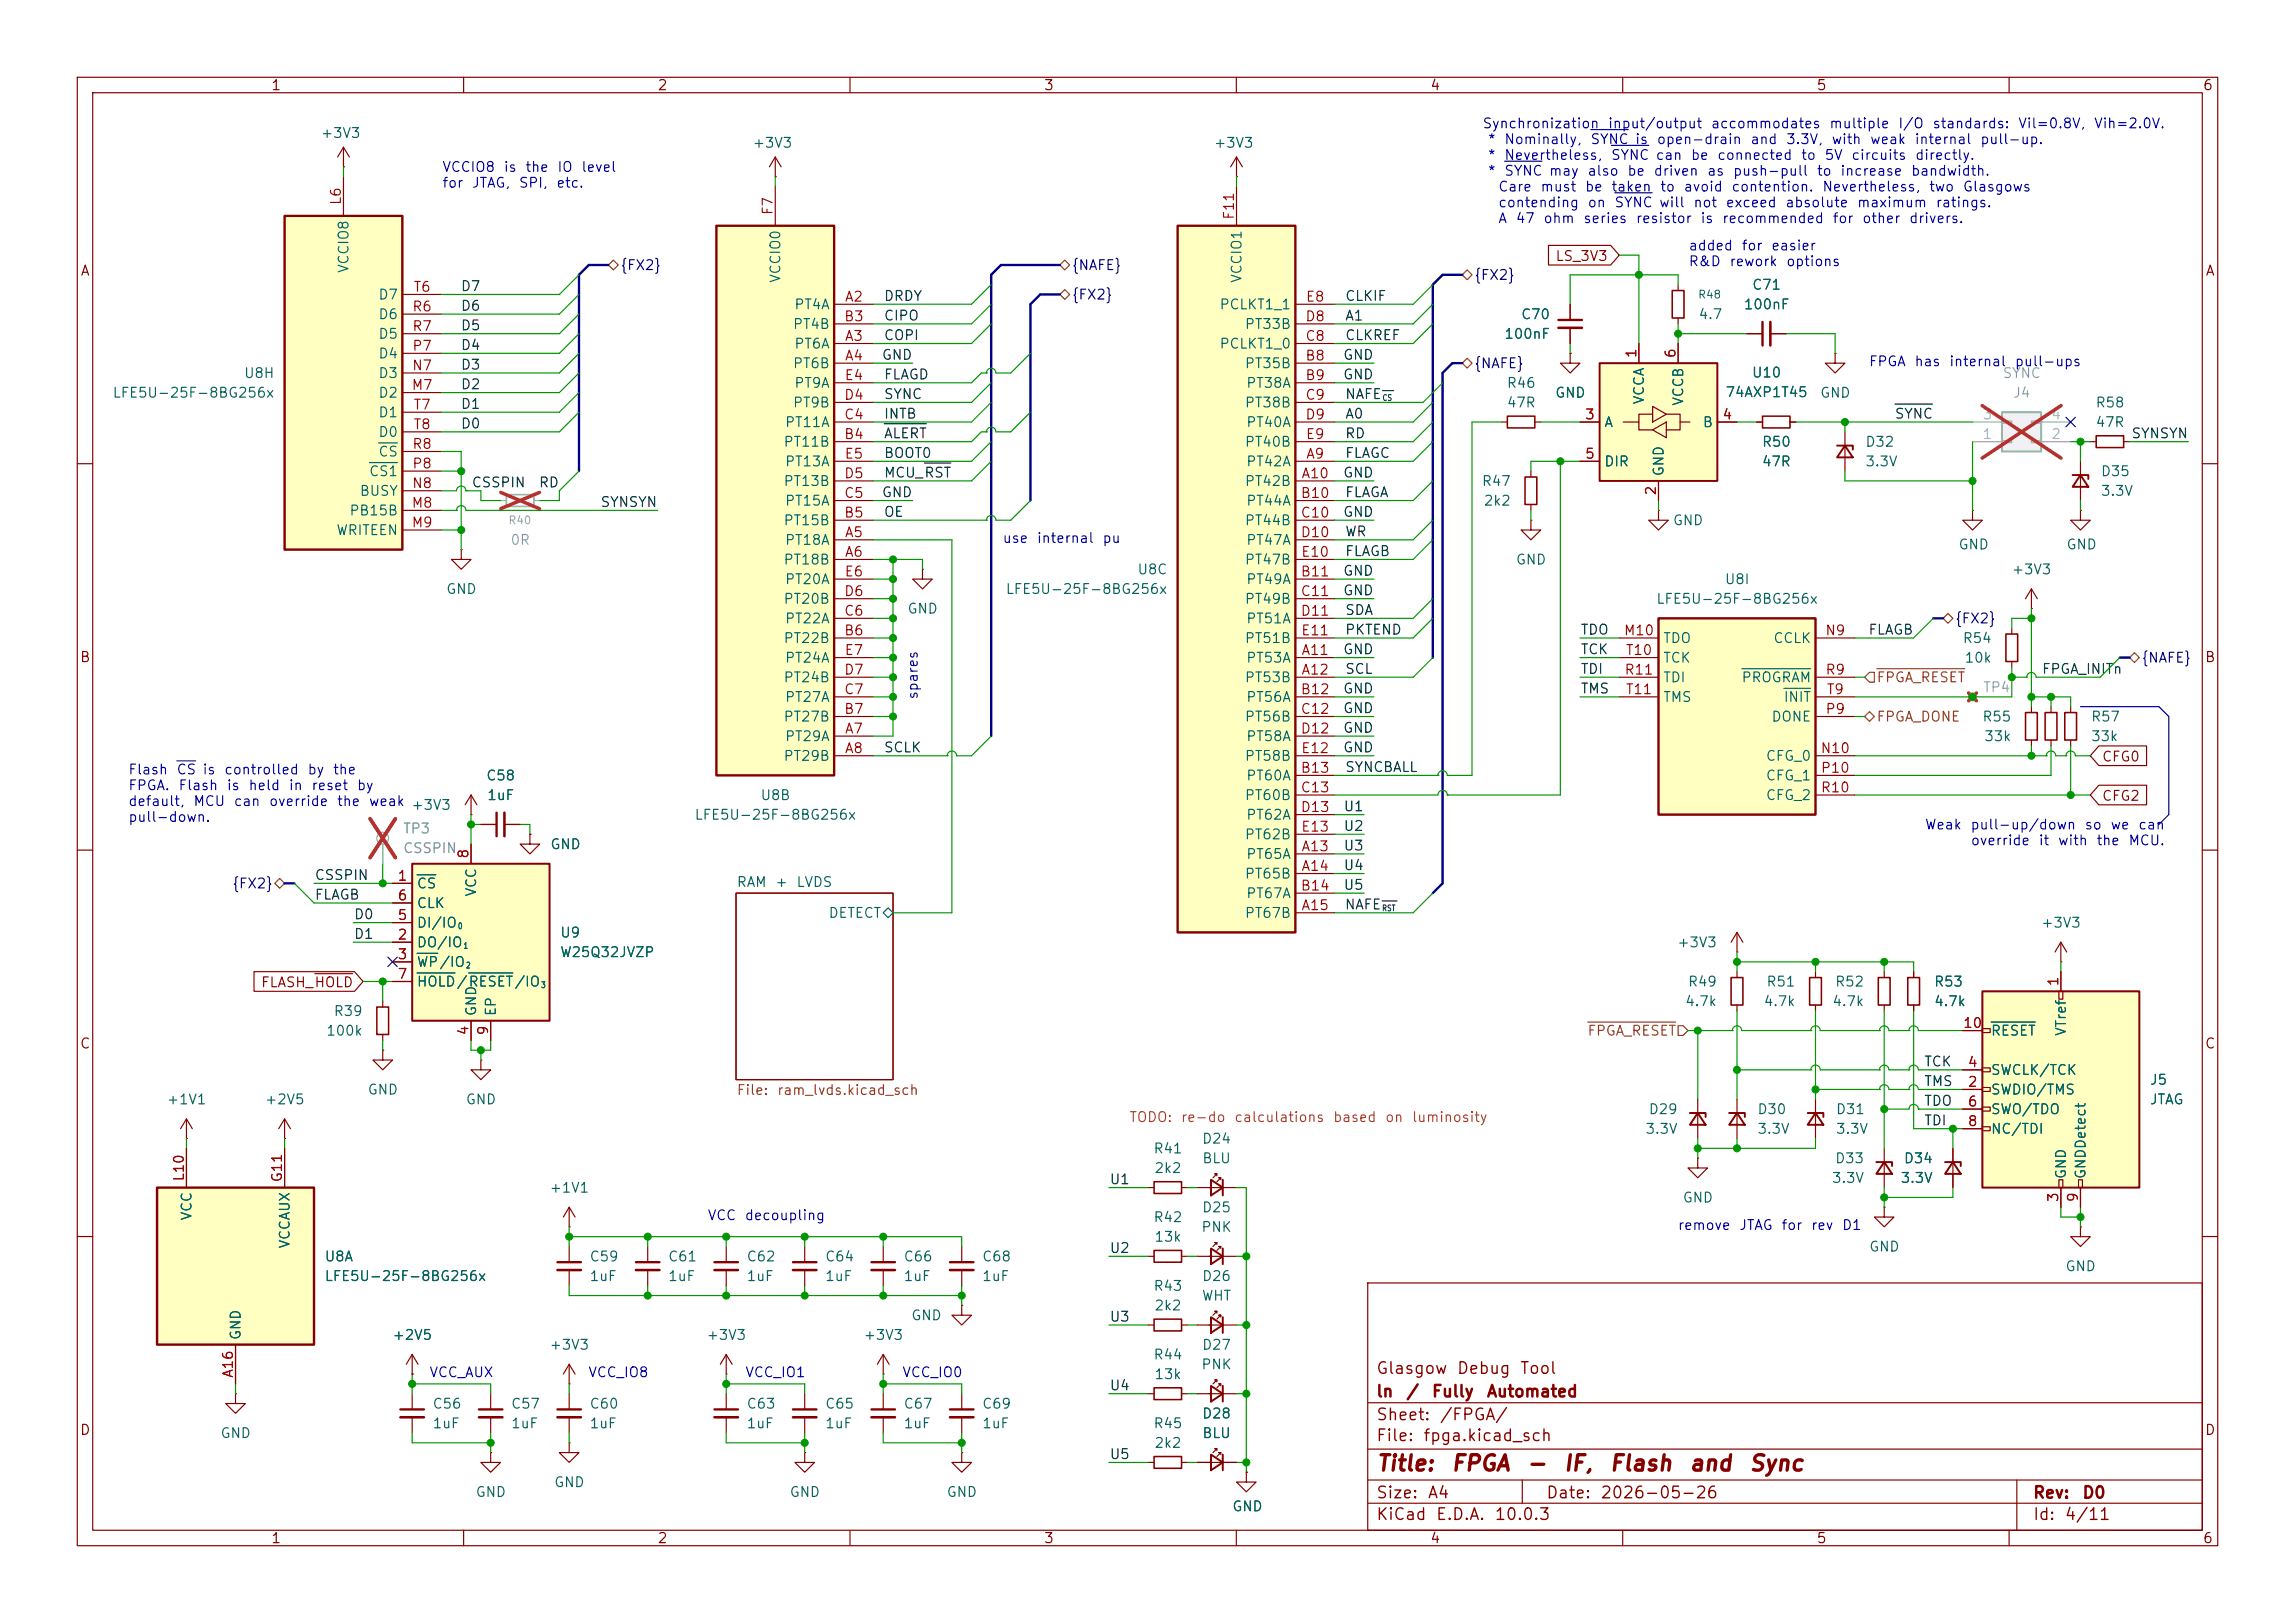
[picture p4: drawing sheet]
<svg xmlns="http://www.w3.org/2000/svg" width="297mm" height="210mm" viewBox="0 0 297 210" stroke-linecap="round" stroke-linejoin="round" font-family="sans-serif">
<defs><g id="words">
<g font-size="2" fill="#840000">
<text x="178" y="190.8">Title:</text>
<text x="187.7" y="190.8">FPGA</text>
<text x="197.4" y="190.8">-</text>
<text x="202.2" y="190.8">IF,</text>
<text x="208.2" y="190.8">Flash</text>
<text x="218.5" y="190.8">and</text>
<text x="226.2" y="190.8">Sync</text>
</g>
<g font-size="1.5" fill="#840000">
<text x="178" y="178.2">Glasgow</text>
<text x="188.4" y="178.2">Debug</text>
<text x="196.6" y="178.2">Tool</text>
<text x="178" y="184.2">Sheet:</text>
<text x="178" y="181.2">ln</text>
<text x="181.9" y="181.2">/</text>
<text x="185.2" y="181.2">Fully</text>
<text x="186.2" y="184.2">/FPGA/</text>
<text x="192.3" y="181.2">Automated</text>
<text x="178" y="186.9">File:</text>
<text x="184.1" y="186.9">fpga.kicad_sch</text>
<text x="178" y="197.1">KiCad</text>
<text x="178" y="194.3">Size:</text>
<text x="184.7" y="194.3">A4</text>
<text x="185.7" y="197.1">E.D.A.</text>
<text x="193.3" y="197.1">10.0.3</text>
<text x="200" y="194.3">Date:</text>
<text x="207" y="194.3">2026-05-26</text>
<text x="263" y="194.3">Rev:</text>
<text x="263" y="197.1">Id:</text>
<text x="267.1" y="197.1">4/11</text>
<text x="269.4" y="194.3">D0</text>
</g>
<g font-size="1.3" fill="#840000">
<text x="35" y="12">1</text>
<text x="85" y="12">2</text>
<text x="135" y="12">3</text>
<text x="185" y="12">4</text>
<text x="235" y="12">5</text>
<text x="285" y="12">6</text>
<text x="10.3" y="36">A</text>
<text x="201.2" y="34.1">LS_3V3</text>
<text x="285.3" y="36">A</text>
<text x="10.3" y="86">B</text>
<text x="285.3" y="86">B</text>
<text x="271.9" y="98.9">CFG0</text>
<text x="271.9" y="103.9">CFG2</text>
<text x="33.7" y="128.1">FLASH_HOLD</text>
<text x="10.3" y="136">C</text>
<text x="285.3" y="136">C</text>
<text x="10.3" y="186">D</text>
<text x="285.3" y="186">D</text>
<text x="35" y="200">1</text>
<text x="85" y="200">2</text>
<text x="135" y="200">3</text>
<text x="185" y="200">4</text>
<text x="235" y="200">5</text>
<text x="285" y="200">6</text>
</g>
<g font-size="1.3" fill="#0000c2">
<text x="191.8" y="16.9">Synchronization</text>
<text x="208" y="16.9">input/output</text>
<text x="221.3" y="16.9">accommodates</text>
<text x="236.6" y="16.9">multiple</text>
<text x="245.6" y="16.9">I/O</text>
<text x="250" y="16.9">standards:</text>
<text x="261.1" y="16.9">Vil=0.8V,</text>
<text x="270.9" y="16.9">Vih=2.0V.</text>
<text x="57.1" y="22.6">VCCIO8</text>
<text x="65.1" y="22.6">is</text>
<text x="67.9" y="22.6">the</text>
<text x="72" y="22.6">IO</text>
<text x="75.1" y="22.6">level</text>
<text x="192.4" y="19">*</text>
<text x="192.4" y="21">*</text>
<text x="192.4" y="23.1">*</text>
<text x="194.6" y="19">Nominally,</text>
<text x="194.6" y="21">Nevertheless,</text>
<text x="194.6" y="23.1">SYNC may</text>
<text x="205.3" y="23.1">also</text>
<text x="205.7" y="19">SYNC is</text>
<text x="208.4" y="21">SYNC can</text>
<text x="210.5" y="23.1">be</text>
<text x="213.9" y="23.1">driven</text>
<text x="214.3" y="19">open-drain</text>
<text x="218.7" y="21">be</text>
<text x="220.8" y="23.1">as</text>
<text x="222.1" y="21">connected</text>
<text x="224.2" y="23.1">push-pull</text>
<text x="226.4" y="19">and</text>
<text x="231" y="19">3.3V,</text>
<text x="233" y="21">to</text>
<text x="235" y="23.1">to</text>
<text x="236" y="21">5V</text>
<text x="236.9" y="19">with</text>
<text x="238.1" y="23.1">increase</text>
<text x="239.5" y="21">circuits</text>
<text x="241.9" y="19">weak</text>
<text x="247.2" y="23.1">bandwidth.</text>
<text x="247.7" y="19">internal</text>
<text x="247.7" y="21">directly.</text>
<text x="256.2" y="19">pull-up.</text>
<text x="57.1" y="24.6">for</text>
<text x="61" y="24.6">JTAG,</text>
<text x="67.1" y="24.6">SPI,</text>
<text x="71.9" y="24.6">etc.</text>
<text x="193.8" y="25.1">Care</text>
<text x="193.8" y="27.1">contending</text>
<text x="193.8" y="29.2">A</text>
<text x="196.1" y="29.2">47</text>
<text x="199.3" y="25.1">must</text>
<text x="199.6" y="29.2">ohm</text>
<text x="204.8" y="29.2">series</text>
<text x="205" y="25.1">be</text>
<text x="205.4" y="27.1">on</text>
<text x="208.4" y="25.1">taken</text>
<text x="208.8" y="27.1">SYNC will</text>
<text x="211.6" y="29.2">resistor</text>
<text x="214.7" y="25.1">to</text>
<text x="217.8" y="25.1">avoid</text>
<text x="219.1" y="27.1">not</text>
<text x="220" y="29.2">is</text>
<text x="222.8" y="29.2">recommended</text>
<text x="223.2" y="27.1">exceed</text>
<text x="224" y="25.1">contention.</text>
<text x="231" y="27.1">absolute</text>
<text x="235.7" y="25.1">Nevertheless,</text>
<text x="237.1" y="29.2">for</text>
<text x="240.2" y="27.1">maximum</text>
<text x="240.9" y="29.2">other</text>
<text x="247" y="29.2">drivers.</text>
<text x="249.5" y="25.1">two</text>
<text x="250.4" y="27.1">ratings.</text>
<text x="253.9" y="25.1">Glasgows</text>
<text x="218.4" y="32.7">added</text>
<text x="218.4" y="34.8">R&amp;D</text>
<text x="223.7" y="34.8">rework</text>
<text x="225.3" y="32.7">for</text>
<text x="229.1" y="32.7">easier</text>
<text x="231.1" y="34.8">options</text>
<text x="241.8" y="47.7">FPGA</text>
<text x="247.7" y="47.7">has</text>
<text x="252.2" y="47.7">internal</text>
<text x="260.6" y="47.7">pull-ups</text>
<text x="129.7" y="70.6">use</text>
<text x="134.1" y="70.6">internal</text>
<text x="142.6" y="70.6">pu</text>
<text x="119.1" y="90.6" transform="rotate(-90 119.1 90.6)">spares</text>
<text x="16.5" y="100.5">Flash</text>
<text x="22.8" y="100.5">CS is</text>
<text x="28.9" y="100.5">controlled</text>
<text x="39.7" y="100.5">by</text>
<text x="43" y="100.5">the</text>
<text x="16.5" y="102.6">FPGA.</text>
<text x="16.5" y="104.6">default,</text>
<text x="16.5" y="106.7">pull-down.</text>
<text x="23" y="102.6">Flash</text>
<text x="24.9" y="104.6">MCU</text>
<text x="29.3" y="102.6">is</text>
<text x="30.2" y="104.6">can</text>
<text x="32.1" y="102.6">held</text>
<text x="34.7" y="104.6">override</text>
<text x="37.3" y="102.6">in</text>
<text x="40.2" y="102.6">reset</text>
<text x="43.5" y="104.6">the</text>
<text x="46.1" y="102.6">by</text>
<text x="47.6" y="104.6">weak</text>
<text x="249" y="107.6">Weak</text>
<text x="254.9" y="107.6">pull-up/down</text>
<text x="269.7" y="107.6">so</text>
<text x="273" y="107.6">we</text>
<text x="276.6" y="107.6">can</text>
<text x="254.9" y="109.7">override</text>
<text x="263.7" y="109.7">it</text>
<text x="266.2" y="109.7">with</text>
<text x="271.2" y="109.7">the</text>
<text x="275.4" y="109.7">MCU.</text>
<text x="91.5" y="158.2">VCC</text>
<text x="96.3" y="158.2">decoupling</text>
<text x="217" y="159.5">remove</text>
<text x="225" y="159.5">JTAG</text>
<text x="230.4" y="159.5">for</text>
<text x="234.3" y="159.5">rev</text>
<text x="238.3" y="159.5">D1</text>
<text x="55.5" y="178.5">VCC_AUX</text>
<text x="76" y="178.5">VCC_IO8</text>
<text x="96.4" y="178.5">VCC_IO1</text>
<text x="116.7" y="178.5">VCC_IO0</text>
</g>
<g font-size="1.3" fill="#006464">
<text x="41.4" y="18.2">+3V3</text>
<text x="97.3" y="19.4">+3V3</text>
<text x="157" y="19.4">+3V3</text>
<text x="45.4" y="35.4" transform="rotate(-90 45.4 35.4)">VCCIO8</text>
<text x="48.9" y="41.6">D6</text>
<text x="48.9" y="39.1">D7</text>
<text x="101.3" y="36.7" transform="rotate(-90 101.3 36.7)">VCCIO0</text>
<text x="102.7" y="40.3">PT4A</text>
<text x="157.7" y="40.3">PCLKT1_1</text>
<text x="161" y="36.7" transform="rotate(-90 161 36.7)">VCCIO1</text>
<text x="196.8" y="41.6">C70</text>
<text x="219.7" y="41.6">4.7</text>
<text x="225.6" y="40.3">100nF</text>
<text x="226.7" y="37.8">C71</text>
<text x="48.9" y="46.7">D4</text>
<text x="48.9" y="44.2">D5</text>
<text x="102.5" y="48">PT6B</text>
<text x="102.5" y="42.9">PT4B</text>
<text x="102.7" y="45.4">PT6A</text>
<text x="157.7" y="45.4">PCLKT1_0</text>
<text x="161" y="48">PT35B</text>
<text x="161" y="42.9">PT33B</text>
<text x="194.6" y="44.2">100nF</text>
<text x="14.5" y="51.8">LFE5U-25F-8BG256x</text>
<text x="31.5" y="49.2">U8H</text>
<text x="48.9" y="51.8">D2</text>
<text x="48.9" y="49.2">D3</text>
<text x="102.5" y="53">PT9B</text>
<text x="102.7" y="50.5">PT9A</text>
<text x="161" y="53">PT38B</text>
<text x="161.2" y="50.5">PT38A</text>
<text x="194.9" y="50.5">R46</text>
<text x="194.9" y="53">47R</text>
<text x="201.2" y="51.8">GND</text>
<text x="213.1" y="52.4" transform="rotate(-90 213.1 52.4)">VCCA</text>
<text x="218.1" y="52.6" transform="rotate(-90 218.1 52.6)">VCCB</text>
<text x="223.2" y="51.7">74AXP1T45</text>
<text x="226.6" y="49.2">U10</text>
<text x="235.5" y="51.8">GND</text>
<text x="271.1" y="53">R58</text>
<text x="48.9" y="59.4">CS</text>
<text x="48.9" y="54.3">D1</text>
<text x="48.9" y="56.9">D0</text>
<text x="101.3" y="58.1">PT11B</text>
<text x="101.5" y="55.6">PT11A</text>
<text x="161" y="58.1">PT40B</text>
<text x="161.2" y="55.6">PT40A</text>
<text x="207.5" y="55.6">A</text>
<text x="220.3" y="55.6">B</text>
<text x="227.9" y="58.1">R50</text>
<text x="241.3" y="58.1">D32</text>
<text x="271.1" y="55.6">47R</text>
<text x="46.5" y="64.5">BUSY</text>
<text x="47.7" y="61.9">CS1</text>
<text x="101.3" y="63.2">PT13B</text>
<text x="101.5" y="65.7">PT15A</text>
<text x="101.5" y="60.7">PT13A</text>
<text x="161" y="63.2">PT42B</text>
<text x="161.2" y="60.7">PT42A</text>
<text x="161.2" y="65.7">PT44A</text>
<text x="191.7" y="63.2">R47</text>
<text x="191.9" y="65.7">2k2</text>
<text x="207.5" y="60.7">DIR</text>
<text x="215.6" y="61.7" transform="rotate(-90 215.6 61.7)">GND</text>
<text x="227.9" y="60.7">47R</text>
<text x="241.3" y="60.7">3.3V</text>
<text x="271.8" y="61.9">D35</text>
<text x="271.8" y="64.5">3.3V</text>
<text x="43.4" y="69.6">WRITEEN</text>
<text x="45.1" y="67">PB15B</text>
<text x="101.3" y="68.3">PT15B</text>
<text x="101.5" y="70.8">PT18A</text>
<text x="161" y="68.3">PT44B</text>
<text x="161.2" y="70.8">PT47A</text>
<text x="216.4" y="68.3">GND</text>
<text x="253.4" y="71.4">GND</text>
<text x="267.3" y="71.4">GND</text>
<text x="57.7" y="77.2">GND</text>
<text x="101.3" y="73.4">PT18B</text>
<text x="101.5" y="75.9">PT20A</text>
<text x="130.1" y="77.2">LFE5U-25F-8BG256x</text>
<text x="147.1" y="74.6">U8C</text>
<text x="161" y="73.4">PT47B</text>
<text x="161.2" y="75.9">PT49A</text>
<text x="196.1" y="73.4">GND</text>
<text x="223.1" y="75.9">U8I</text>
<text x="260.2" y="74.6">+3V3</text>
<text x="101.3" y="83.5">PT22B</text>
<text x="101.3" y="78.4">PT20B</text>
<text x="101.5" y="81">PT22A</text>
<text x="117.3" y="79.7">GND</text>
<text x="161" y="78.4">PT49B</text>
<text x="161" y="83.5">PT51B</text>
<text x="161.2" y="81">PT51A</text>
<text x="214.3" y="78.4">LFE5U-25F-8BG256x</text>
<text x="215.1" y="83.5">TDO</text>
<text x="229.4" y="83.5">CCLK</text>
<text x="253.9" y="83.5">R54</text>
<text x="101.3" y="88.6">PT24B</text>
<text x="101.5" y="86.1">PT24A</text>
<text x="161" y="88.6">PT53B</text>
<text x="161.2" y="86.1">PT53A</text>
<text x="215.1" y="88.6">TDI</text>
<text x="215.1" y="86.1">TCK</text>
<text x="225.3" y="88.6">PROGRAM</text>
<text x="254.1" y="86.1">10k</text>
<text x="101.3" y="93.7">PT27B</text>
<text x="101.5" y="91.1">PT27A</text>
<text x="161" y="93.7">PT56B</text>
<text x="161.2" y="91.1">PT56A</text>
<text x="215.1" y="91.1">TMS</text>
<text x="229.2" y="93.7">DONE</text>
<text x="230.7" y="91.1">INIT</text>
<text x="256.4" y="93.7">R55</text>
<text x="270.5" y="93.7">R57</text>
<text x="62.8" y="101.3">C58</text>
<text x="101.3" y="98.8">PT29B</text>
<text x="101.5" y="96.2">PT29A</text>
<text x="161" y="98.8">PT58B</text>
<text x="161.2" y="101.3">PT60A</text>
<text x="161.2" y="96.2">PT58A</text>
<text x="228.4" y="98.8">CFG_0</text>
<text x="228.4" y="101.3">CFG_1</text>
<text x="256.7" y="96.2">33k</text>
<text x="270.5" y="96.2">33k</text>
<text x="53.1" y="105.1">+3V3</text>
<text x="63" y="103.8">1uF</text>
<text x="89.8" y="106.4">LFE5U-25F-8BG256x</text>
<text x="98.3" y="103.8">U8B</text>
<text x="161" y="103.8">PT60B</text>
<text x="161.2" y="106.4">PT62A</text>
<text x="228.4" y="103.8">CFG_2</text>
<text x="71.1" y="110.2">GND</text>
<text x="161" y="108.9">PT62B</text>
<text x="161.2" y="111.5">PT65A</text>
<text x="53.8" y="115.3">CS</text>
<text x="53.8" y="117.8">CLK</text>
<text x="61.9" y="116.1" transform="rotate(-90 61.9 116.1)">VCC</text>
<text x="95.2" y="115.1">RAM</text>
<text x="100.2" y="115.1">+</text>
<text x="103" y="115.1">LVDS</text>
<text x="107.1" y="119.1">DETECT</text>
<text x="161" y="114">PT65B</text>
<text x="161" y="119.1">PT67B</text>
<text x="161.2" y="116.5">PT67A</text>
<text x="53.8" y="122.9">DO/IO</text>
<text x="53.8" y="125.4">WP/IO</text>
<text x="53.8" y="120.4">DI/IO</text>
<text x="72.4" y="121.6">U9</text>
<text x="72.4" y="124.2">W25Q32JVZP</text>
<text x="217" y="122.9">+3V3</text>
<text x="264.1" y="120.4">+3V3</text>
<text x="43.1" y="131.8">R39</text>
<text x="53.8" y="128">HOLD/RESET/IO</text>
<text x="61.9" y="131.6" transform="rotate(-90 61.9 131.6)">GND</text>
<text x="64.5" y="131.6" transform="rotate(-90 64.5 131.6)">EP</text>
<text x="218" y="130.5">4.7k</text>
<text x="218.3" y="128">R49</text>
<text x="228.1" y="130.5">4.7k</text>
<text x="228.5" y="128">R51</text>
<text x="237" y="130.5">4.7k</text>
<text x="237.4" y="128">R52</text>
<text x="250.2" y="130.5">4.7k</text>
<text x="250.2" y="128">R53</text>
<text x="42.1" y="134.3">100k</text>
<text x="257.6" y="134.3">RESET</text>
<text x="267.7" y="134.1" transform="rotate(-90 267.7 134.1)">VTref</text>
<text x="21.5" y="143.2">+1V1</text>
<text x="34.2" y="143.2">+2V5</text>
<text x="47.5" y="141.9">GND</text>
<text x="60.2" y="143.2">GND</text>
<text x="257.6" y="141.9">SWDIO/TMS</text>
<text x="257.6" y="139.4">SWCLK/TCK</text>
<text x="278.1" y="140.7">J5</text>
<text x="278.1" y="143.2">JTAG</text>
<text x="149.2" y="149.6">R41</text>
<text x="155.5" y="148.3">D24</text>
<text x="212.8" y="147">3.3V</text>
<text x="213.3" y="144.5">D29</text>
<text x="227.3" y="144.5">D30</text>
<text x="227.3" y="147">3.3V</text>
<text x="237.5" y="144.5">D31</text>
<text x="237.5" y="147">3.3V</text>
<text x="257.6" y="144.5">SWO/TDO</text>
<text x="257.6" y="147">NC/TDI</text>
<text x="71" y="154.6">+1V1</text>
<text x="149.3" y="152.1">2k2</text>
<text x="155.5" y="150.8">BLU</text>
<text x="217.7" y="155.9">GND</text>
<text x="237" y="153.4">3.3V</text>
<text x="237.4" y="150.8">D33</text>
<text x="245.9" y="153.4">3.3V</text>
<text x="246.3" y="150.8">D34</text>
<text x="267.7" y="152.7" transform="rotate(-90 267.7 152.7)">GND</text>
<text x="270.2" y="152.7" transform="rotate(-90 270.2 152.7)">GNDDetect</text>
<text x="25.1" y="158" transform="rotate(-90 25.1 158)">VCC</text>
<text x="37.8" y="161.6" transform="rotate(-90 37.8 161.6)">VCCAUX</text>
<text x="149.2" y="158.5">R42</text>
<text x="149.3" y="161">13k</text>
<text x="155.4" y="159.7">PNK</text>
<text x="155.5" y="157.2">D25</text>
<text x="41.9" y="163.5">U8A</text>
<text x="41.9" y="166.1">LFE5U-25F-8BG256x</text>
<text x="76.2" y="166.1">1uF</text>
<text x="76.2" y="163.5">C59</text>
<text x="86.4" y="166.1">1uF</text>
<text x="86.4" y="163.5">C61</text>
<text x="96.5" y="166.1">1uF</text>
<text x="96.5" y="163.5">C62</text>
<text x="106.7" y="166.1">1uF</text>
<text x="106.7" y="163.5">C64</text>
<text x="116.8" y="166.1">1uF</text>
<text x="116.8" y="163.5">C66</text>
<text x="127" y="166.1">1uF</text>
<text x="127" y="163.5">C68</text>
<text x="149.2" y="167.3">R43</text>
<text x="155.5" y="166.1">D26</text>
<text x="241.8" y="162.3">GND</text>
<text x="267.2" y="164.8">GND</text>
<text x="31.5" y="173.5" transform="rotate(-90 31.5 173.5)">GND</text>
<text x="50.7" y="173.7">+2V5</text>
<text x="91.3" y="173.7">+3V3</text>
<text x="111.7" y="173.7">+3V3</text>
<text x="117.8" y="171.2">GND</text>
<text x="149.3" y="169.9">2k2</text>
<text x="155.4" y="168.6">WHT</text>
<text x="71" y="175">+3V3</text>
<text x="149.2" y="176.2">R44</text>
<text x="149.3" y="178.8">13k</text>
<text x="155.4" y="177.5">PNK</text>
<text x="155.5" y="175">D27</text>
<text x="55.9" y="185.1">1uF</text>
<text x="55.9" y="182.6">C56</text>
<text x="66" y="185.1">1uF</text>
<text x="66" y="182.6">C57</text>
<text x="76.2" y="185.1">1uF</text>
<text x="76.2" y="182.6">C60</text>
<text x="96.5" y="185.1">1uF</text>
<text x="96.5" y="182.6">C63</text>
<text x="106.7" y="185.1">1uF</text>
<text x="106.7" y="182.6">C65</text>
<text x="116.8" y="185.1">1uF</text>
<text x="116.8" y="182.6">C67</text>
<text x="127" y="185.1">1uF</text>
<text x="127" y="182.6">C69</text>
<text x="149.2" y="185.1">R45</text>
<text x="155.5" y="183.9">D28</text>
<text x="28.4" y="186.4">GND</text>
<text x="149.3" y="187.7">2k2</text>
<text x="155.5" y="186.4">BLU</text>
<text x="61.5" y="194">GND</text>
<text x="71.6" y="192.7">GND</text>
<text x="102.1" y="194">GND</text>
<text x="122.4" y="194">GND</text>
<text x="159.4" y="195.9">GND</text>
</g>
<g font-size="1.3" fill="#a90000">
<text x="44.4" y="26.6" transform="rotate(-90 44.4 26.6)">L6</text>
<text x="100.3" y="27.9" transform="rotate(-90 100.3 27.9)">F7</text>
<text x="160" y="28.5" transform="rotate(-90 160 28.5)">F11</text>
<text x="53.3" y="40.6">R6</text>
<text x="53.4" y="38.1">T6</text>
<text x="109.1" y="41.9">B3</text>
<text x="109.2" y="39.3">A2</text>
<text x="168.8" y="41.9">D8</text>
<text x="168.9" y="39.3">E8</text>
<text x="53.3" y="45.7">P7</text>
<text x="53.3" y="43.2">R7</text>
<text x="109.2" y="44.4">A3</text>
<text x="109.2" y="47">A4</text>
<text x="168.8" y="47">B8</text>
<text x="168.8" y="44.4">C8</text>
<text x="212.1" y="46.4" transform="rotate(-90 212.1 46.4)">1</text>
<text x="217.1" y="46.4" transform="rotate(-90 217.1 46.4)">6</text>
<text x="53.2" y="50.8">M7</text>
<text x="53.2" y="48.2">N7</text>
<text x="53.4" y="53.3">T7</text>
<text x="109.1" y="52">D4</text>
<text x="109.2" y="49.5">E4</text>
<text x="168.8" y="49.5">B9</text>
<text x="168.8" y="52">C9</text>
<text x="53.3" y="58.4">R8</text>
<text x="53.4" y="55.9">T8</text>
<text x="109.1" y="57.1">B4</text>
<text x="109.1" y="54.6">C4</text>
<text x="109.2" y="59.7">E5</text>
<text x="168.8" y="54.6">D9</text>
<text x="168.9" y="57.1">E9</text>
<text x="168.9" y="59.7">A9</text>
<text x="205" y="54.6">3</text>
<text x="205" y="59.7">5</text>
<text x="222.8" y="54.6">4</text>
<text x="53.2" y="63.5">N8</text>
<text x="53.3" y="60.9">P8</text>
<text x="109.1" y="64.7">C5</text>
<text x="109.1" y="62.2">D5</text>
<text x="168.2" y="64.7">B10</text>
<text x="168.3" y="62.2">A10</text>
<text x="214.6" y="64.2" transform="rotate(-90 214.6 64.2)">2</text>
<text x="53.2" y="66">M8</text>
<text x="53.2" y="68.6">M9</text>
<text x="109.1" y="67.3">B5</text>
<text x="109.2" y="69.8">A5</text>
<text x="168.2" y="67.3">C10</text>
<text x="168.2" y="69.8">D10</text>
<text x="109.1" y="77.4">D6</text>
<text x="109.2" y="74.9">E6</text>
<text x="109.2" y="72.4">A6</text>
<text x="168.2" y="74.9">B11</text>
<text x="168.2" y="77.4">C11</text>
<text x="168.3" y="72.4">E10</text>
<text x="109.1" y="82.5">B6</text>
<text x="109.1" y="80">C6</text>
<text x="168.2" y="80">D11</text>
<text x="168.3" y="82.5">E11</text>
<text x="210.1" y="82.5">M10</text>
<text x="236.1" y="82.5">N9</text>
<text x="109.1" y="87.6">D7</text>
<text x="109.2" y="85.1">E7</text>
<text x="168.3" y="85.1">A11</text>
<text x="168.3" y="87.6">A12</text>
<text x="210.1" y="87.6">R11</text>
<text x="210.3" y="85.1">T10</text>
<text x="236.1" y="87.6">R9</text>
<text x="109.1" y="92.7">B7</text>
<text x="109.1" y="90.1">C7</text>
<text x="109.2" y="95.2">A7</text>
<text x="168.2" y="90.1">B12</text>
<text x="168.2" y="92.7">C12</text>
<text x="168.2" y="95.2">D12</text>
<text x="210.3" y="90.1">T11</text>
<text x="236.1" y="92.7">P9</text>
<text x="236.3" y="90.1">T9</text>
<text x="109.2" y="97.8">A8</text>
<text x="168.2" y="100.3">B13</text>
<text x="168.3" y="97.8">E12</text>
<text x="235.5" y="97.8">N10</text>
<text x="235.5" y="100.3">P10</text>
<text x="168.2" y="102.8">C13</text>
<text x="168.2" y="105.4">D13</text>
<text x="168.3" y="107.9">E13</text>
<text x="235.5" y="102.8">R10</text>
<text x="60.9" y="111.2" transform="rotate(-90 60.9 111.2)">8</text>
<text x="168.3" y="110.5">A13</text>
<text x="168.3" y="113">A14</text>
<text x="51.4" y="114.3">1</text>
<text x="51.4" y="119.4">5</text>
<text x="51.4" y="116.8">6</text>
<text x="168.2" y="115.5">B14</text>
<text x="168.3" y="118.1">A15</text>
<text x="51.4" y="121.9">2</text>
<text x="51.4" y="124.4">3</text>
<text x="51.4" y="127">7</text>
<text x="266.7" y="127.7" transform="rotate(-90 266.7 127.7)">1</text>
<text x="60.9" y="134.1" transform="rotate(-90 60.9 134.1)">4</text>
<text x="63.5" y="134.1" transform="rotate(-90 63.5 134.1)">9</text>
<text x="254" y="133.3">10</text>
<text x="254.6" y="140.9">2</text>
<text x="254.6" y="138.4">4</text>
<text x="254.6" y="143.5">6</text>
<text x="254.6" y="146">8</text>
<text x="24.1" y="153" transform="rotate(-90 24.1 153)">L10</text>
<text x="36.8" y="153.1" transform="rotate(-90 36.8 153.1)">G11</text>
<text x="266.7" y="155.6" transform="rotate(-90 266.7 155.6)">3</text>
<text x="269.2" y="155.6" transform="rotate(-90 269.2 155.6)">9</text>
<text x="30.5" y="178.4" transform="rotate(-90 30.5 178.4)">A16</text>
</g>
<g font-size="1.3" fill="#000084">
<text x="80.2" y="35.3">{FX2}</text>
<text x="138.6" y="35.3">{NAFE}</text>
<text x="138.6" y="39.1">{FX2}</text>
<text x="190.7" y="36.5">{FX2}</text>
<text x="190.7" y="48">{NAFE}</text>
<text x="252.9" y="81">{FX2}</text>
<text x="277.1" y="86.1">{NAFE}</text>
<text x="30" y="115.3">{FX2}</text>
</g>
<g font-size="1.3" fill="#0f0f0f">
<text x="59.5" y="38">D7</text>
<text x="59.5" y="40.5">D6</text>
<text x="114.3" y="41.8">CIPO</text>
<text x="114.3" y="39.2">DRDY</text>
<text x="174" y="41.8">A1</text>
<text x="174" y="39.2">CLKIF</text>
<text x="59.5" y="43.1">D5</text>
<text x="59.5" y="45.6">D4</text>
<text x="114" y="46.9">GND</text>
<text x="114.3" y="44.3">COPI</text>
<text x="173.7" y="46.9">GND</text>
<text x="174" y="44.3">CLKREF</text>
<text x="59.5" y="53.2">D1</text>
<text x="59.5" y="50.7">D2</text>
<text x="59.5" y="48.1">D3</text>
<text x="114.3" y="49.4">FLAGD</text>
<text x="114.3" y="51.9">SYNC</text>
<text x="173.7" y="49.4">GND</text>
<text x="174" y="51.9">NAFE</text>
<text x="59.5" y="55.8">D0</text>
<text x="114.3" y="59.6">BOOT0</text>
<text x="114.3" y="57">ALERT</text>
<text x="114.3" y="54.5">INTB</text>
<text x="174" y="59.6">FLAGC</text>
<text x="174" y="54.5">A0</text>
<text x="174" y="57">RD</text>
<text x="245.1" y="54.5">SYNC</text>
<text x="275.7" y="57">SYNSYN</text>
<text x="61" y="63.4">CSSPIN</text>
<text x="69.6" y="63.4">RD</text>
<text x="77.6" y="65.9">SYNSYN</text>
<text x="114" y="64.6">GND</text>
<text x="114.3" y="62.1">MCU_RST</text>
<text x="173.7" y="62.1">GND</text>
<text x="174" y="64.6">FLAGA</text>
<text x="114.3" y="67.2">OE</text>
<text x="173.7" y="67.2">GND</text>
<text x="174" y="69.7">WR</text>
<text x="173.7" y="77.3">GND</text>
<text x="173.7" y="74.8">GND</text>
<text x="174" y="72.3">FLAGB</text>
<text x="174" y="82.4">PKTEND</text>
<text x="174" y="79.9">SDA</text>
<text x="204.5" y="82.4">TDO</text>
<text x="241.7" y="82.4">FLAGB</text>
<text x="173.7" y="85">GND</text>
<text x="174" y="87.5">SCL</text>
<text x="204.5" y="85">TCK</text>
<text x="204.5" y="87.5">TDI</text>
<text x="264.2" y="87.5">FPGA_INITn</text>
<text x="173.7" y="92.6">GND</text>
<text x="173.7" y="95.1">GND</text>
<text x="173.7" y="90">GND</text>
<text x="204.5" y="90">TMS</text>
<text x="114.3" y="97.7">SCLK</text>
<text x="173.7" y="97.7">GND</text>
<text x="174" y="100.2">SYNCBALL</text>
<text x="173.8" y="105.3">U1</text>
<text x="173.8" y="107.8">U2</text>
<text x="173.8" y="110.4">U3</text>
<text x="173.8" y="112.9">U4</text>
<text x="40.6" y="114.2">CSSPIN</text>
<text x="40.6" y="116.7">FLAGB</text>
<text x="45.7" y="119.3">D0</text>
<text x="173.8" y="115.4">U5</text>
<text x="173.9" y="118">NAFE</text>
<text x="45.7" y="121.8">D1</text>
<text x="248.9" y="138.3">TCK</text>
<text x="248.9" y="140.8">TMS</text>
<text x="248.9" y="143.4">TDO</text>
<text x="248.9" y="145.9">TDI</text>
<text x="143.5" y="153.5">U1</text>
<text x="143.5" y="162.4">U2</text>
<text x="143.5" y="171.3">U3</text>
<text x="143.5" y="180.2">U4</text>
<text x="143.5" y="189.1">U5</text>
</g>
<g font-size="1.3" fill="#989898">
<text x="259.1" y="49.2">SYNC</text>
<text x="260.4" y="51.8">J4</text>
<text x="66" y="70.8">0R</text>
<text x="256.5" y="89.9">TP4</text>
<text x="52.1" y="108.2">TP3</text>
<text x="52.1" y="110.7">CSSPIN</text>
</g>
<g font-size="1.3" fill="#aaa">
<text x="256.5" y="57.1">1</text>
<text x="256.5" y="54.6">3</text>
<text x="265.4" y="57.1">2</text>
<text x="265.4" y="54.6">4</text>
</g>
<g font-size="1.3" fill="#725600">
<text x="242.8" y="88.6">FPGA_RESET</text>
<text x="242.8" y="93.7">FPGA_DONE</text>
<text x="205.3" y="134.3">FPGA_RESET</text>
<text x="95.2" y="142">File:</text>
<text x="100.5" y="142">ram_lvds.kicad_sch</text>
</g>
<g font-size="1.3" fill="#c60">
<text x="146" y="145.5">TODO:</text>
<text x="152.7" y="145.5">re-do</text>
<text x="159.6" y="145.5">calculations</text>
<text x="172.4" y="145.5">based</text>
<text x="179.2" y="145.5">on</text>
<text x="182.6" y="145.5">luminosity</text>
</g>
<text font-size="1" fill="#006464" x="219.7" y="38.9">R48</text>
<text font-size="1" fill="#989898" x="65.7" y="68.1">R40</text>
<g font-size=".8" fill="#0f0f0f">
<text x="178.8" y="52.1">CS</text>
<text x="178.8" y="118.1">RST</text>
</g>
<g font-size=".8" fill="#006464">
<text x="59.2" y="120.4">0</text>
<text x="59.9" y="122.9">1</text>
<text x="60.2" y="125.5">2</text>
<text x="70" y="128">3</text>
</g>
</g></defs>
<g fill="none" stroke="#840000" stroke-width=".15">
<path d="M10 10h277v190h-277zM12 12h273v186h-273zM60 10v2M110 10v2M160 10v2M210 10v2M260 10v2M160 22.9h.1M160 20.3l.8 1.3M160 20.3l-.7 1.3M160 20.3v2.6M10 60h2"/>
<path d="M285 60h2M10 110h2M95.2 115.6h20.4v24.1h-20.4zM285 110h2M49.5 135.9v1.3h1.3l-1.3 1.2-1.2-1.2h1.2M49.5 135.9h.1M62.2 137.2v1.2h1.3l-1.3 1.3-1.2-1.3h1.2M62.2 137.2h.1M24.1 147.3h.1M24.1 144.8l-.7 1.3M24.1 144.8l.8 1.3M24.1 144.8v2.5"/>
<path d="M36.8 147.3h.1M36.8 144.8l-.7 1.3M36.8 144.8l.8 1.3M36.8 144.8v2.5M73.7 158.8h.1M73.7 156.2l-.8 1.3M73.7 156.2l.7 1.3M73.7 156.2v2.6M10 160h2M73.7 179.1h.1M73.7 161.3v2M73.7 164.3v2.1"/>
<path d="M73.7 176.5v2.6M73.7 176.5l-.8 1.3M73.7 176.5l.7 1.3M83.8 161.3v2M83.8 164.3v2.1M94 177.8h.1M94 175.3l-.8 1.2M94 175.3l.7 1.2M94 161.3v2M94 164.3v2.1M94 175.3v2.5M104.1 161.3v2"/>
<path d="M104.1 164.3v2.1M114.3 177.8h.1M114.3 175.3l-.8 1.2M114.3 175.3l.8 1.2M114.3 161.3v2M114.3 164.3v2.1M114.3 175.3v2.5M124.5 168.9v1.3h1.2l-1.2 1.3-1.3-1.3h1.3M124.5 168.9h.1M177 166h108v32h-108zM285 160h2M30.5 180.3v1.3h1.2l-1.2 1.3-1.3-1.3h1.3"/>
<path d="M30.5 180.3h.1M60 198v2M63.5 188v1.2h1.3l-1.3 1.3-1.3-1.3h1.3M63.5 188h.1M73.7 186.7v1.3h1.2l-1.2 1.2-1.3-1.2h1.3M73.7 186.7h.1M73.7 180.3v2.1M73.7 183.4v2M94 180.3v2.1M94 183.4v2M104.1 188v1.2h1.3l-1.3 1.3-1.2-1.3h1.2M104.1 188h.1"/>
<path d="M104.1 180.3v2.1M104.1 183.4v2M110 198v2M114.3 180.3v2.1M114.3 183.4v2M124.5 188v1.2h1.2l-1.2 1.3-1.3-1.3h1.3M124.5 188h.1M124.5 180.3v2.1M124.5 183.4v2M160 198v2M177 194.5h108M177 191.5h108"/>
<path d="M177 187.5h108M177 181.5h108M197 191.5v3M210 198v2M260 198v2M261 191.5v6.5"/>
</g>
<path d="M114.3 118.1l.6-.6 .7 .6-.7 .6z" fill="none" stroke="#006464" stroke-width=".15"/>
<path d="M72.1 163.3h3.1M82.3 163.3h3M92.5 163.3h3M102.6 163.3h3.1M112.8 163.3h3M72.1 182.4h3.1M92.5 182.4h3M102.6 182.4h3.1M112.8 182.4h3M122.9 182.4h3.1" fill="none" stroke="#840000" stroke-width=".3"/>
<path d="M72.1 164.3h3.1M82.3 164.3h3M92.5 164.3h3M102.6 164.3h3.1M112.8 164.3h3M72.1 183.4h3.1M92.5 183.4h3M102.6 183.4h3.1M112.8 183.4h3M122.9 183.4h3.1" fill="none" stroke="#840000" stroke-width=".33"/>
<path d="M152.4 29.2h15.2v91.5h-15.2z" fill="#ffffc2"/>
<path d="M152.4 29.2h15.2v91.5h-15.2z" fill="none" stroke="#840000" stroke-width=".3"/>
<g fill="none" stroke="#840000" stroke-width=".15">
<path d="M160 24.1v5.1M167.6 39.4h5.1M167.6 59.7h5.1M167.6 47h5.1M167.6 49.5h5.1M167.6 44.5h5.1M167.6 52.1h5.1M167.6 41.9h5.1M167.6 54.6h5.1M167.6 57.2h5.1M227.3 54.6h.8M231.6 54.6h.8"/>
<path d="M237.5 45.7v1.3h1.3l-1.3 1.3-1.3-1.3h1.3M237.5 45.7h.1M238.8 55.9v5.1M167.6 62.2h5.1M167.6 64.8h5.1M167.6 74.9h5.1M167.6 67.3h5.1M167.6 77.5h5.1M167.6 69.9h5.1M167.6 72.4h5.1M214.6 66v1.3h1.3l-1.3 1.3-1.2-1.3h1.2M214.6 66h.1"/>
<path d="M255.3 66v1.3h1.2l-1.2 1.3-1.3-1.3h1.3M255.3 66h.1M167.6 85.1h5.1M167.6 87.6h5.1M167.6 90.2h5.1M167.6 92.7h5.1M167.6 80h5.1M167.6 95.3h5.1M167.6 82.6h5.1M167.6 97.8h5.1M167.6 110.5h5.1M167.6 113h5.1"/>
<path d="M167.6 118.1h5.1M167.6 100.3h5.1M167.6 115.6h5.1M167.6 102.9h5.1M167.6 105.4h5.1M167.6 108h5.1"/>
</g>
<path d="M237.7 57.7h2.1v.5M238.8 57.7l1 1.5h-2.1z" fill="none" stroke="#840000" stroke-width=".25"/>
<path d="M228.1 53.8h3.5v1.6h-3.5z" fill="none" stroke="#840000" stroke-width=".2"/>
<path d="M214.6 80h20.3v25.4h-20.3z" fill="#ffffc2"/>
<path d="M214.6 80h20.3v25.4h-20.3z" fill="none" stroke="#840000" stroke-width=".3"/>
<path d="M209.5 82.6h5.1M209.5 87.6h5.1M209.5 90.2h5.1M209.5 85.1h5.1M234.9 82.6h5.1M234.9 97.8h5.1M234.9 92.7h5.1M234.9 87.6h5.1M234.9 90.2h5.1M234.9 100.3h5.1M234.9 102.9h5.1" fill="none" stroke="#840000" stroke-width=".15"/>
<path d="M225.4 86.5h8.9M230.9 89.1h3.4" fill="none" stroke="#006464" stroke-width=".15"/>
<path d="M92.7 29.2h15.2v71.1h-15.2z" fill="#ffffc2"/>
<path d="M92.7 29.2h15.2v71.1h-15.2z" fill="none" stroke="#840000" stroke-width=".3"/>
<g fill="none" stroke="#840000" stroke-width=".15">
<path d="M100.3 24.1v5.1M107.9 39.4h5.1M107.9 44.5h5.1M107.9 47h5.1M107.9 41.9h5.1M107.9 57.2h5.1M107.9 54.6h5.1M107.9 52.1h5.1M107.9 49.5h5.1M107.9 59.7h5.1M59.7 71.1v1.3h1.3l-1.3 1.3-1.3-1.3h1.3M59.7 71.1h.1"/>
<path d="M107.9 69.9h5.1M107.9 72.4h5.1M107.9 67.3h5.1M107.9 64.8h5.1M107.9 62.2h5.1M107.9 77.5h5.1M107.9 74.9h5.1M119.4 73.7v1.2h1.2l-1.2 1.3-1.3-1.3h1.3M119.4 73.7h.1M198.1 67.3v1.3h1.3l-1.3 1.3-1.3-1.3h1.3M198.1 67.3h.1M198.1 61v.7"/>
<path d="M198.1 65.3v.7M107.9 95.3h5.1M107.9 97.8h5.1M107.9 82.6h5.1M107.9 92.7h5.1M107.9 80h5.1M107.9 90.2h5.1M107.9 87.6h5.1M107.9 85.1h5.1M61 105.4h.1M61 102.9l.7 1.2M61 102.9l-.8 1.2"/>
<path d="M61 102.9v2.5M49.5 129.5v.8M49.5 133.9v.7"/>
</g>
<path d="M197.4 61.7h1.5v3.6h-1.5zM48.8 130.3h1.5v3.6h-1.5z" fill="none" stroke="#840000" stroke-width=".2"/>
<path d="M53.3 111.8h17.8v20.3h-17.8z" fill="#ffffc2"/>
<path d="M268.2 61.5h2.1v.5M269.2 61.5l1.1 1.5h-2.1zM53.3 111.8h17.8v20.3h-17.8z" fill="none" stroke="#840000" stroke-width=".25"/>
<g fill="none" stroke="#840000" stroke-width=".15">
<path d="M269.2 59.7v5.1M270.5 57.2h.8M274.8 57.2h.8M262.9 78.7h.1M262.9 76.2l-.8 1.3M262.9 76.2l.8 1.3M262.9 76.2v2.5M269.2 66v1.3h1.3l-1.3 1.3-1.2-1.3h1.2M269.2 66h.1M50.8 114.3h2.5M50.8 119.4h2.5M50.8 116.8h2.5"/>
<path d="M61 109.2v2.6M62.2 106.7h2.1M65.3 106.7h2M68.6 108v1.2h1.2l-1.2 1.3-1.3-1.3h1.3M68.6 108h.1M50.8 121.9h2.5M50.8 124.5h2.5M50.8 127h2.5M61 132.1v2.5M63.5 132.1v2.5M124.5 161.3v2M124.5 164.3v2.1"/>
</g>
<path d="M54 113.2h2.4M54 123.4h2.6M54 125.9h4.9M60.7 125.9h5.7" fill="none" stroke="#006464" stroke-width=".15"/>
<path d="M271.3 56.4h3.5v1.5h-3.5z" fill="none" stroke="#840000" stroke-width=".2"/>
<g fill="none" stroke="#a1a1a1" stroke-width=".15">
<path d="M49.5 109.2v2.6"/>
<circle cx="49.5" cy="108.5" r=".76"/>
</g>
<path d="M47.9 105.9l3.3 5.1M51.2 105.9l-3.3 5.1" fill="none" stroke="#e12e31" stroke-width=".46"/>
<path d="M64.3 105.2v3M122.9 163.3h3.1" fill="none" stroke="#840000" stroke-width=".3"/>
<path d="M65.3 105.2v3M122.9 164.3h3.1" fill="none" stroke="#840000" stroke-width=".33"/>
<path d="M36.8 27.9h15.3v43.2h-15.3z" fill="#ffffc2"/>
<path d="M36.8 27.9h15.3v43.2h-15.3z" fill="none" stroke="#840000" stroke-width=".3"/>
<g fill="none" stroke="#840000" stroke-width=".15">
<path d="M44.4 22.9v5M52.1 38.1h5M52.1 50.8h5M52.1 48.3h5M52.1 45.7h5M52.1 40.6h5M52.1 43.2h5M52.1 58.4h5M52.1 53.3h5M52.1 55.9h5M52.1 66h5M52.1 68.6h5"/>
<path d="M52.1 63.5h5M52.1 61h5"/>
</g>
<path d="M47.8 59.9h3.6M49 57.3h2.4" fill="none" stroke="#006464" stroke-width=".15"/>
<path d="M259.1 53.3h5.1v5.1h-5.1z" fill="#f0f0f0"/>
<path d="M259.1 53.3h5.1v5.1h-5.1z" fill="none" stroke="#a1a1a1" stroke-width=".25"/>
<path d="M255.3 57.2h3.8M255.3 54.6h3.8M259.1 57h1.2v.3h-1.2zM259.1 54.5h1.2v.2h-1.2zM262.9 57h1.3v.3h-1.3zM262.9 54.5h1.3v.2h-1.3zM264.2 57.2h3.8M264.2 54.6h3.8M64.8 64.8h.7M69.1 64.8h.7" fill="none" stroke="#a1a1a1" stroke-width=".15"/>
<path d="M256.5 52.5l10.2 6.8M266.7 52.5l-10.2 6.8M64.8 63.7l5 2.1M69.8 63.7l-5 2.1" fill="none" stroke="#e12e31" stroke-width=".46"/>
<path d="M44.4 19.1l.8 1.2M44.4 19.1l-.7 1.2M44.4 19.1v2.5M44.4 21.6h.1M100.3 22.9h.1M100.3 20.3l.8 1.3M100.3 20.3l-.7 1.3M100.3 20.3v2.6M63.5 180.3v2.1M63.5 183.4v2" fill="none" stroke="#840000" stroke-width=".15"/>
<path d="M65.5 64h3.6v1.5h-3.6z" fill="none" stroke="#a1a1a1" stroke-width=".2"/>
<path d="M62 182.4h3" fill="none" stroke="#840000" stroke-width=".3"/>
<path d="M62 183.4h3" fill="none" stroke="#840000" stroke-width=".33"/>
<path d="M20.3 153.7h20.3v20.3h-20.3z" fill="#ffffc2"/>
<path d="M20.3 153.7h20.3v20.3h-20.3zM51.8 182.4h3.1" fill="none" stroke="#840000" stroke-width=".3"/>
<g fill="none" stroke="#840000" stroke-width=".15">
<path d="M260.3 81.3v.7M260.3 85.6v.8M262.9 91.4v.8M262.9 95.8v.7M265.4 91.4v.8M265.4 95.8v.7M268 91.4v.8M268 95.8v.7M224.8 123.2h.1M224.8 120.7l-.8 1.2M224.8 120.7l.8 1.2M224.8 120.7v2.5"/>
<path d="M224.8 125.7v.8M224.8 130v.8M234.9 125.7v.8M234.9 130v.8M247.6 125.7v.8M247.6 130v.8M266.7 124.5h.1M266.7 121.9l-.8 1.3M266.7 121.9l.8 1.3M266.7 121.9v2.6M24.1 148.6v5.1M36.8 148.6v5.1"/>
<path d="M148.6 153.7h.8M152.9 153.7h.8M154.9 153.7h5.1M157.5 152.1v-.2h-.3h.3l-.5 .5M158 152.7v-.3h-.3h.3l-.5 .5M219.7 149.9v1.2h1.3l-1.3 1.3-1.3-1.3h1.3M219.7 149.9h.1M219.7 142.2v5.1M224.8 142.2v5.1M234.9 142.2v5.1M252.7 148.6v5.1M269.2 158.8v1.2h1.3l-1.3 1.3-1.2-1.3h1.2"/>
<path d="M269.2 158.8h.1M30.5 174v5.1M53.3 177.8h.1M53.3 175.3l-.7 1.2M53.3 175.3l.8 1.2M53.3 175.3v2.5M53.3 180.3v2.1M53.3 183.4v2M154.9 189.2h5.1M157.5 187.7v-.2h-.3h.3l-.5 .5M158 188.2v-.2h-.3h.3l-.5 .5"/>
</g>
<path d="M51.8 183.4h3.1" fill="none" stroke="#840000" stroke-width=".33"/>
<g fill="none" stroke="#a1a1a1" stroke-width=".15">
<path d="M255.3 90.2h.1"/>
<circle cx="255.3" cy="90.2" r=".51"/>
</g>
<path d="M254.8 89.7l1 1M255.8 89.7l-1 1" fill="none" stroke="#e12e31" stroke-width=".46"/>
<path d="M156.7 152.7l1.5 1-1.5 1zM158.2 152.7v2M218.7 144h2v.5M219.7 144l1 1.5h-2zM223.8 144h2v.5M224.8 144l1 1.5h-2zM233.9 144h2.1v.5M234.9 144l1.1 1.5h-2.1zM251.7 150.4h2v.5M252.7 150.4l1 1.5h-2zM156.7 188.2l1.5 1-1.5 1zM158.2 188.2v2" fill="none" stroke="#840000" stroke-width=".25"/>
<path d="M259.6 82h1.5v3.6h-1.5zM262.1 92.2h1.6v3.6h-1.6zM264.7 92.2h1.5v3.6h-1.5zM267.2 92.2h1.5v3.6h-1.5zM224 126.5h1.6v3.5h-1.6zM234.2 126.5h1.5v3.5h-1.5zM246.9 126.5h1.5v3.5h-1.5zM149.4 152.9h3.5v1.5h-3.5z" fill="none" stroke="#840000" stroke-width=".2"/>
<path d="M256.5 128.3h20.4v25.4h-20.4z" fill="#ffffc2"/>
<path d="M256.5 128.3h20.4v25.4h-20.4zM242.8 150.4h2.1v.5M243.8 150.4l1.1 1.5h-2.1zM156.7 161.5l1.5 1.1-1.5 1zM158.2 161.5v2.1" fill="none" stroke="#840000" stroke-width=".25"/>
<g fill="none" stroke="#840000" stroke-width=".15">
<path d="M203.2 39.4v2M217.2 36.8v.8M194.3 54.6h.8M198.6 54.6h.8M203.2 45.7v1.3h1.3l-1.3 1.3-1.3-1.3h1.3M203.2 45.7h.1M203.2 42.4v2.1M217.2 41.1v.8M226.1 43.2h2M229.1 43.2h2M243.8 125.7v.8M243.8 130v.8"/>
<path d="M254 138.4h2.5M254 133.4h2.5M256.5 138.2h1.1v.5h-1.1zM256.5 133.1h1.1v.5h-1.1zM266.4 128.3h.6v1h-.6zM266.7 125.7v2.6M243.8 156.2v1.3h1.3l-1.3 1.3-1.2-1.3h1.2M243.8 156.2h.1M243.8 148.6v5.1M254 141h2.5M254 143.5h2.5M254 146.1h2.5"/>
<path d="M256.5 140.7h1.1v.5h-1.1zM256.5 143.3h1.1v.5h-1.1zM256.5 145.8h1.1v.5h-1.1zM266.4 152.7h.6v1h-.6zM266.7 153.7v2.5M269 152.7h.5v1h-.5zM269.2 153.7v2.5M148.6 162.6h.8M148.6 171.5h.8M152.9 162.6h.8M152.9 171.5h.8M154.9 162.6h5.1"/>
<path d="M157.5 161v-.2h-.3h.3l-.5 .5M158 161.5v-.2h-.3h.3l-.5 .5M148.6 189.2h.8M152.9 189.2h.8M161.3 190.5v1.3h1.3l-1.3 1.2-1.3-1.2h1.3M161.3 190.5h.1"/>
</g>
<path d="M257.7 132.2h5.7" fill="none" stroke="#006464" stroke-width=".15"/>
<path d="M216.4 37.6h1.5v3.5h-1.5zM195.1 53.8h3.5v1.6h-3.5zM243.1 126.5h1.5v3.5h-1.5zM149.4 161.8h3.5v1.5h-3.5zM149.4 170.7h3.5v1.5h-3.5zM149.4 188.5h3.5v1.5h-3.5z" fill="none" stroke="#840000" stroke-width=".2"/>
<path d="M201.7 41.4h3M228.1 41.7v3" fill="none" stroke="#840000" stroke-width=".3"/>
<path d="M201.7 42.4h3M229.1 41.7v3" fill="none" stroke="#840000" stroke-width=".33"/>
<path d="M207 47h15.2v15.2h-15.2z" fill="#ffffc2"/>
<path d="M207 47h15.2v15.2h-15.2zM156.7 179.3l1.5 1-1.5 1.1zM156.7 170.4l1.5 1.1-1.5 1zM158.2 170.4v2.1M158.2 179.3v2.1" fill="none" stroke="#840000" stroke-width=".25"/>
<g fill="none" stroke="#840000" stroke-width=".15">
<path d="M200.4 31.7h8l1.1 1.3-1.1 1.3h-8zM203.2 39.4v2M203.2 45.7h.1M203.2 42.4v2.1M204.5 54.6h2.5M204.5 59.7h2.5M210.1 54.6h2v1h1.8M212.1 44.5v2.5M213.9 53.6h-1.8v1M213.9 52.6l1.7 1-1.7 1zM213.9 55.6l1.7-1v2zM215.6 53.6h1.8v1h1.3"/>
<path d="M217.2 44.5v2.5M217.4 54.6v1h-1.8M222.2 54.6h2.6M226.1 43.2h2M227.3 54.6h.8M229.1 43.2h2M231.6 54.6h.8M214.6 62.2v2.6M271.6 96.5h6.2v2.6h-6.2l-1.1-1.3zM50.8 114.3h2.5M50.8 119.4h2.5M50.8 116.8h2.5"/>
<path d="M61 109.2v2.6M62.2 106.7h2.1M65.3 106.7h2M68.6 108h.1M271.6 101.6h6.2v2.5h-6.2l-1.1-1.2zM32.9 125.7h13l1.1 1.3-1.1 1.3h-13zM40.7 126h4.9M50.8 121.9h2.5M50.8 124.5h2.5M50.8 127h2.5M61 132.1v2.5M63.5 132.1v2.5"/>
<path d="M247.6 125.7v.8M247.6 130v.8M254 138.4h2.5M254 133.4h2.5M266.7 125.7v2.6M24.1 148.6v5.1M36.8 148.6v5.1M252.7 148.6v1.8M252.7 151.9v1.8M254 141h2.5M254 143.5h2.5M254 146.1h2.5"/>
<path d="M266.7 153.7v2.5M269.2 153.7v2.5M30.5 174v5.1M53.3 177.8h.1M154.9 171.5h5.1M157.5 178.8v-.2h-.3h.3l-.5 .5M157.5 169.9v-.2h-.3h.3l-.5 .5M158 179.3v-.2h-.3h.3l-.5 .5M158 170.4v-.2h-.3h.3l-.5 .5M148.6 180.3h.8M152.9 180.3h.8M154.9 180.3h5.1"/>
<path d="M154.9 189.2h1.8M158.2 189.2h1.8M161.3 190.5h.1"/>
</g>
<path d="M149.4 179.6h3.5v1.5h-3.5z" fill="none" stroke="#840000" stroke-width=".2"/>
<g fill="none" stroke="#725600" stroke-width=".15">
<path d="M79.4 33.7l.6 .6-.6 .6-.7-.6zM137.2 38.1l.6-.6 .6 .6-.6 .6zM137.2 34.3l.6-.6 .6 .6-.6 .6zM189.2 35.6l.7-.7 .6 .7-.6 .6zM189.2 47l.7-.6 .6 .6-.6 .6zM241.3 92.7l.6-.6 .7 .6-.7 .6zM241.9 87h.7v1.3h-.7l-.6-.7zM242.9 86.5h11.4M251.5 80l.6-.6 .6 .6-.6 .6zM275.6 85.1l.6-.6 .7 .6-.7 .6zM35.6 114.3l.6-.6 .6 .6-.6 .6zM205.5 132.2h11.4"/>
<path d="M217.2 132.7h.6l.6 .7-.6 .6h-.6z"/>
</g>
<path d="M114.4 54.8h5.5M119.6 59.9h3.4M178.9 50.5h1.5M245.2 52.3h4.9M178.9 116.6h1.9" fill="none" stroke="#0f0f0f" stroke-width=".15"/>
<path d="M205.9 16.8h4.8M208.5 18.8h4.9M194.7 20.9h4.9M209 24.9h4.8M22.9 98.4h2.4M269.2 91.4h10.2l1.3 1.3v12.7l-1.3 1.3" fill="none" stroke="#0000c2" stroke-width=".15"/>
<path d="M78.7 34.3h-2.5l-1.3 1.3v25.4M137.2 34.3h-7.7l-1.2 1.3v59.7M137.2 38.1h-2.6l-1.3 1.3v25.4M189.2 35.6h-2.5l-1.3 1.2v48.3M189.2 47h-1.2l-1.3 1.3v66l-1.3 1.3M250.2 80h1.3M274.3 85.1h1.3M36.8 114.3h1.3" fill="none" stroke="#000084" stroke-width=".3"/>
<g fill="none" stroke="#009600" stroke-width=".15">
<path d="M44.4 21.6v1.3M74.9 38.1l-2.5 2.5h-15.3M74.9 35.6l-2.5 2.5h-15.3M100.3 22.9v1.2M128.3 36.8l-2.6 2.6h-12.7M128.3 39.4l-2.6 2.5h-12.7M160 22.9v1.2M185.4 36.8l-2.5 2.6h-10.2M185.4 39.4l-2.5 2.5h-10.2M209.5 33h2.6v11.5M217.2 36.8v-1.2h-14v3.8M57.1 58.4h2.6v12.7"/>
<path d="M74.9 40.6l-2.5 2.6h-15.3M74.9 53.3l-2.5 2.6h-15.3M74.9 50.8l-2.5 2.5h-15.3M74.9 48.3l-2.5 2.5h-15.3M74.9 43.2l-2.5 2.5h-15.3M74.9 45.7l-2.5 2.6h-15.3M113 47h5.1M127.7 55.9h.1M127.7 48.3h.1M127.7 48.3h-.7l-1.3 1.2h-12.7M127.7 55.9h-.7l-1.3 1.3h-12.7M128.3 52.1l-2.6 2.5h-12.7"/>
<path d="M128.3 57.2l-2.6 2.5h-12.7M128.3 49.5l-2.6 2.6h-12.7M128.3 41.9l-2.6 2.6h-12.7M128.3 59.7l-2.6 2.5h-12.7M133.3 53.3l-2.5 2.6h-1.9a.61 .61 0 0 0-.6-.6 .61 .61 0 0 0-.6 .6M133.3 45.7l-2.5 2.6h-1.9a.61 .61 0 0 0-.6-.6 .61 .61 0 0 0-.6 .6M172.7 49.5h5.1M172.7 47h5.1M185.4 52.1l-2.5 2.5h-10.2M185.4 57.2l-2.5 2.5h-10.2M185.4 41.9l-2.5 2.6h-10.2M185.4 54.6l-2.5 2.6h-10.2"/>
<path d="M186.7 49.5l-2.6 2.6h-11.4M194.3 54.6h-3.8v45.7h-3.2a.61 .61 0 0 0-.6-.6 .61 .61 0 0 0-.6 .6M199.4 54.6h5.1M201.9 59.7v43.2h-14.6M203.2 44.5v1.2M204.5 59.7h-6.4v1.3M217.2 43.2h8.9M217.2 41.9v2.6M224.8 54.6h2.5M231.1 43.2h6.4v2.5M232.4 54.6h22.9M238.8 54.6v1.3"/>
<path d="M255.3 57.2v8.8M268 57.2h2.5M269.2 57.2v2.5M275.6 57.2h7.6M57.1 63.5h2a.61 .61 0 0 1 .6-.6 .61 .61 0 0 1 .6 .6M57.1 61h2.6M57.1 66h2M57.1 68.6h2.6M59.1 66h.1M59.1 66a.61 .61 0 0 1 .6-.6 .61 .61 0 0 1 .6 .6h24.8M60.3 63.5h.1M60.3 63.5h1.9v1.3h2.6"/>
<path d="M74.9 61l-2.5 2.5v1.3h-2.6M113 69.9h10.2v48.2h-7.6M113 67.3h14.7M113 74.9h2.6M113 77.5h2.6M113 72.4h6.4v1.3M113 64.8h5.1M115.6 72.4v22.9h-2.6M127.7 67.3h.1M133.3 64.8l-2.5 2.5h-1.9a.61 .61 0 0 0-.6-.6 .61 .61 0 0 0-.6 .6M172.7 67.3h5.1M172.7 74.9h5.1"/>
<path d="M172.7 77.5h5.1M172.7 62.2h5.1M185.4 67.3l-2.5 2.6h-10.2M185.4 77.5l-2.5 2.5h-10.2M185.4 69.9l-2.5 2.5h-10.2M185.4 62.2l-2.5 2.6h-10.2M198.1 66v1.3M214.6 64.8v1.2M238.8 61v1.2h16.5M262.9 78.7v12.7M269.2 64.8v1.2M113 82.6h2.6"/>
<path d="M113 85.1h2.6M113 80h2.6M113 87.6h2.6M113 90.2h2.6M113 92.7h2.6M113 97.8h9.6M122.6 97.8h.1M128.3 95.3l-2.6 2.5h-1.9a.61 .61 0 0 0-.6-.6 .61 .61 0 0 0-.6 .6M172.7 85.1h5.1M172.7 90.2h5.1M172.7 92.7h5.1M172.7 97.8h5.1"/>
<path d="M172.7 95.3h5.1M185.4 80l-2.5 2.6h-10.2M185.4 85.1l-2.5 2.5h-10.2M204.5 82.6h5M204.5 85.1h5M204.5 87.6h5M204.5 90.2h5M240 87.6h1.3M240 92.7h1.3M240 97.8h24.8M250.2 80l-2.6 2.6h-7.6M260.3 87.6h2"/>
<path d="M260.3 86.4v3.8h-20.3M262.3 87.6h.1M262.9 80h-2.6v1.3M262.9 96.5v1.3M262.9 90.2h5.1v1.2M264.8 97.8h.1M264.8 97.8a.61 .61 0 0 1 .6-.6 .61 .61 0 0 1 .6 .6h1.4M265.4 90.2v1.2M265.4 96.5v3.8h-25.4M267.4 97.8h.1M267.4 97.8a.61 .61 0 0 1 .6-.6 .61 .61 0 0 1 .6 .6h1.9M268 96.5v6.4"/>
<path d="M274.3 85.1l-2.5 2.5h-8.3a.61 .61 0 0 0-.6-.6 .61 .61 0 0 0-.6 .6M38.1 114.3l2.5 2.5h10.2M40.6 114.3h10.2M45.7 119.4h5.1M49.5 111.8v2.5M61 105.4v3.8M61 106.7h1.2M67.3 106.7h1.3v1.3M172.7 102.9h13.4a.61 .61 0 0 1 .6-.6 .61 .61 0 0 1 .6 .6M172.7 100.3h13.4M172.7 110.5h3.8M172.7 105.4h3.8"/>
<path d="M172.7 113h3.8M172.7 115.6h3.8M172.7 108h3.8M185.4 115.6l-2.5 2.5h-10.2M186.1 100.3h.1M187.3 102.9h.1M240 102.9h30.5M45.7 121.9h5.1M47 127h3.8M49.5 127v2.5M49.5 134.6v1.3M61 134.6v1.3h2.5v-1.3"/>
<path d="M62.2 135.9v1.3M218.4 133.4h5.8M219.7 133.4v8.8M224.2 133.4h.1M224.2 133.4a.61 .61 0 0 1 .6-.7 .61 .61 0 0 1 .6 .7h8.9M224.8 138.4h9.5M224.8 124.5h22.8v1.2M224.8 123.2v2.5M224.8 130.8v11.4M234.3 133.4h.1M234.3 133.4a.61 .61 0 0 1 .6-.7 .61 .61 0 0 1 .7 .7h7.6M234.3 138.4h.1"/>
<path d="M234.3 138.4a.61 .61 0 0 1 .6-.6 .61 .61 0 0 1 .7 .6h7.6M234.9 124.5v1.2M234.9 130.8v11.4M243.2 133.4h.1M243.2 133.4a.61 .61 0 0 1 .6-.7 .61 .61 0 0 1 .6 .7h2.6M243.2 138.4h.1M243.2 138.4a.61 .61 0 0 1 .6-.6 .61 .61 0 0 1 .6 .6h2.6M243.8 124.5v1.2M243.8 130.8v17.8M247 133.4h.1M247 133.4a.61 .61 0 0 1 .6-.7 .61 .61 0 0 1 .7 .7h5.7M247 138.4h.1"/>
<path d="M247 138.4a.61 .61 0 0 1 .6-.6 .61 .61 0 0 1 .7 .6h5.7M247.6 130.8v15.3h6.4M266.7 124.5v1.2M24.1 147.3v1.3M36.8 147.3v1.3M73.7 158.8v2.5M143.5 153.7h5.1M153.7 153.7h1.2M160 153.7h1.3v36.8M219.7 147.3v2.6M224.8 147.3v1.3M234.9 141h8.3"/>
<path d="M234.9 147.3v1.3h-15.2M243.2 141h.1M243.2 141a.61 .61 0 0 1 .6-.6 .61 .61 0 0 1 .6 .6h2.6M243.8 143.5h3.2a.61 .61 0 0 1 .6-.6 .61 .61 0 0 1 .7 .6M243.8 153.7v2.5M247 141h.1M247 141a.61 .61 0 0 1 .6-.6 .61 .61 0 0 1 .7 .6h5.7M248.3 143.5h.1M248.3 143.5h5.7M252.7 146.1v2.5M252.7 153.7v1.2h-8.9M266.7 156.2v1.3h2.5"/>
<path d="M269.2 156.2v2.6M30.5 179.1v1.2M53.3 179.1h10.2v1.2M53.3 177.8v2.5M73.7 160h50.8v1.3M73.7 166.4v1.2h50.8M73.7 179.1v1.2M83.8 160v1.3M83.8 166.4v1.2M94 179.1h10.1v1.2M94 160v1.3M94 166.4v1.2"/>
<path d="M94 177.8v2.5M104.1 160v1.3M104.1 166.4v1.2M114.3 179.1h10.2v1.2M114.3 160v1.3M114.3 166.4v1.2M114.3 177.8v2.5M124.5 166.4v2.5M143.5 171.5h5.1M143.5 162.6h5.1M153.7 171.5h1.2M153.7 162.6h1.2"/>
<path d="M160 171.5h1.3M160 162.6h1.3M53.3 185.4v1.3h10.2M63.5 185.4v2.6M73.7 185.4v1.3M94 185.4v1.3h10.1M104.1 185.4v2.6M114.3 185.4v1.3h10.2M124.5 185.4v2.6M143.5 189.2h5.1M143.5 180.3h5.1M153.7 189.2h1.2"/>
<path d="M153.7 180.3h1.2M160 189.2h1.3M160 180.3h1.3"/>
</g>
<path d="M267.4 54l1.2 1.2M268.6 54l-1.2 1.2M50.2 123.9l1.2 1.2M51.4 123.9l-1.2 1.2" fill="none" stroke="#000084" stroke-width=".15"/>
<path d="M54 113.2h2.4M54 123.4h2.6M54 125.9h4.9M60.7 125.9h5.7M257.7 132.2h5.7" fill="none" stroke="#006464" stroke-width=".15"/>
<path d="M49.5 109.2v2.6" fill="none" stroke="#a1a1a1" stroke-width=".15"/>
<path d="M47.9 105.9l3.3 5.1M51.2 105.9l-3.3 5.1" fill="none" stroke="#e12e31" stroke-width=".46"/>
<g fill="#009600" stroke="#009600" stroke-width=".13">
<circle cx="212.1" cy="35.6" r=".46"/>
<circle cx="217.2" cy="43.2" r=".46"/>
<circle cx="238.8" cy="54.6" r=".46"/>
<circle cx="255.3" cy="62.2" r=".46"/>
<circle cx="269.2" cy="57.2" r=".46"/>
<circle cx="115.6" cy="72.4" r=".46"/>
<circle cx="115.6" cy="74.9" r=".46"/>
<circle cx="115.6" cy="77.5" r=".46"/>
<circle cx="61" cy="106.7" r=".46"/>
<circle cx="49.5" cy="127" r=".46"/>
<circle cx="49.5" cy="114.3" r=".46"/>
<circle cx="59.7" cy="61" r=".46"/>
<circle cx="59.7" cy="68.6" r=".46"/>
<circle cx="115.6" cy="87.6" r=".46"/>
<circle cx="115.6" cy="85.1" r=".46"/>
<circle cx="115.6" cy="82.6" r=".46"/>
<circle cx="115.6" cy="80" r=".46"/>
<circle cx="115.6" cy="90.2" r=".46"/>
<circle cx="115.6" cy="92.7" r=".46"/>
<circle cx="53.3" cy="179.1" r=".46"/>
<circle cx="63.5" cy="186.7" r=".46"/>
<circle cx="62.2" cy="135.9" r=".46"/>
<circle cx="104.1" cy="186.7" r=".46"/>
<circle cx="94" cy="167.6" r=".46"/>
<circle cx="124.5" cy="186.7" r=".46"/>
<circle cx="83.8" cy="160" r=".46"/>
<circle cx="94" cy="160" r=".46"/>
<circle cx="94" cy="179.1" r=".46"/>
<circle cx="83.8" cy="167.6" r=".46"/>
<circle cx="73.7" cy="160" r=".46"/>
<circle cx="124.5" cy="167.6" r=".46"/>
<circle cx="114.3" cy="179.1" r=".46"/>
<circle cx="104.1" cy="160" r=".46"/>
<circle cx="114.3" cy="160" r=".46"/>
<circle cx="114.3" cy="167.6" r=".46"/>
<circle cx="104.1" cy="167.6" r=".46"/>
<circle cx="201.9" cy="59.7" r=".46"/>
<circle cx="161.3" cy="189.2" r=".46"/>
<circle cx="161.3" cy="171.5" r=".46"/>
<circle cx="161.3" cy="180.3" r=".46"/>
<circle cx="161.3" cy="162.6" r=".46"/>
<circle cx="262.9" cy="97.8" r=".46"/>
<circle cx="268" cy="102.9" r=".46"/>
<circle cx="255.3" cy="90.2" r=".46"/>
<circle cx="262.9" cy="90.2" r=".46"/>
<circle cx="265.4" cy="90.2" r=".46"/>
<circle cx="219.7" cy="148.6" r=".46"/>
<circle cx="243.8" cy="124.5" r=".46"/>
<circle cx="234.9" cy="124.5" r=".46"/>
<circle cx="224.8" cy="124.5" r=".46"/>
<circle cx="219.7" cy="133.4" r=".46"/>
<circle cx="224.8" cy="138.4" r=".46"/>
<circle cx="224.8" cy="148.6" r=".46"/>
<circle cx="262.9" cy="80" r=".46"/>
<circle cx="260.3" cy="87.6" r=".46"/>
<circle cx="234.9" cy="141" r=".46"/>
<circle cx="243.8" cy="143.5" r=".46"/>
<circle cx="269.2" cy="157.5" r=".46"/>
<circle cx="252.7" cy="146.1" r=".46"/>
<circle cx="243.8" cy="154.9" r=".46"/>
</g>
<use href="#words"/>
</svg>
